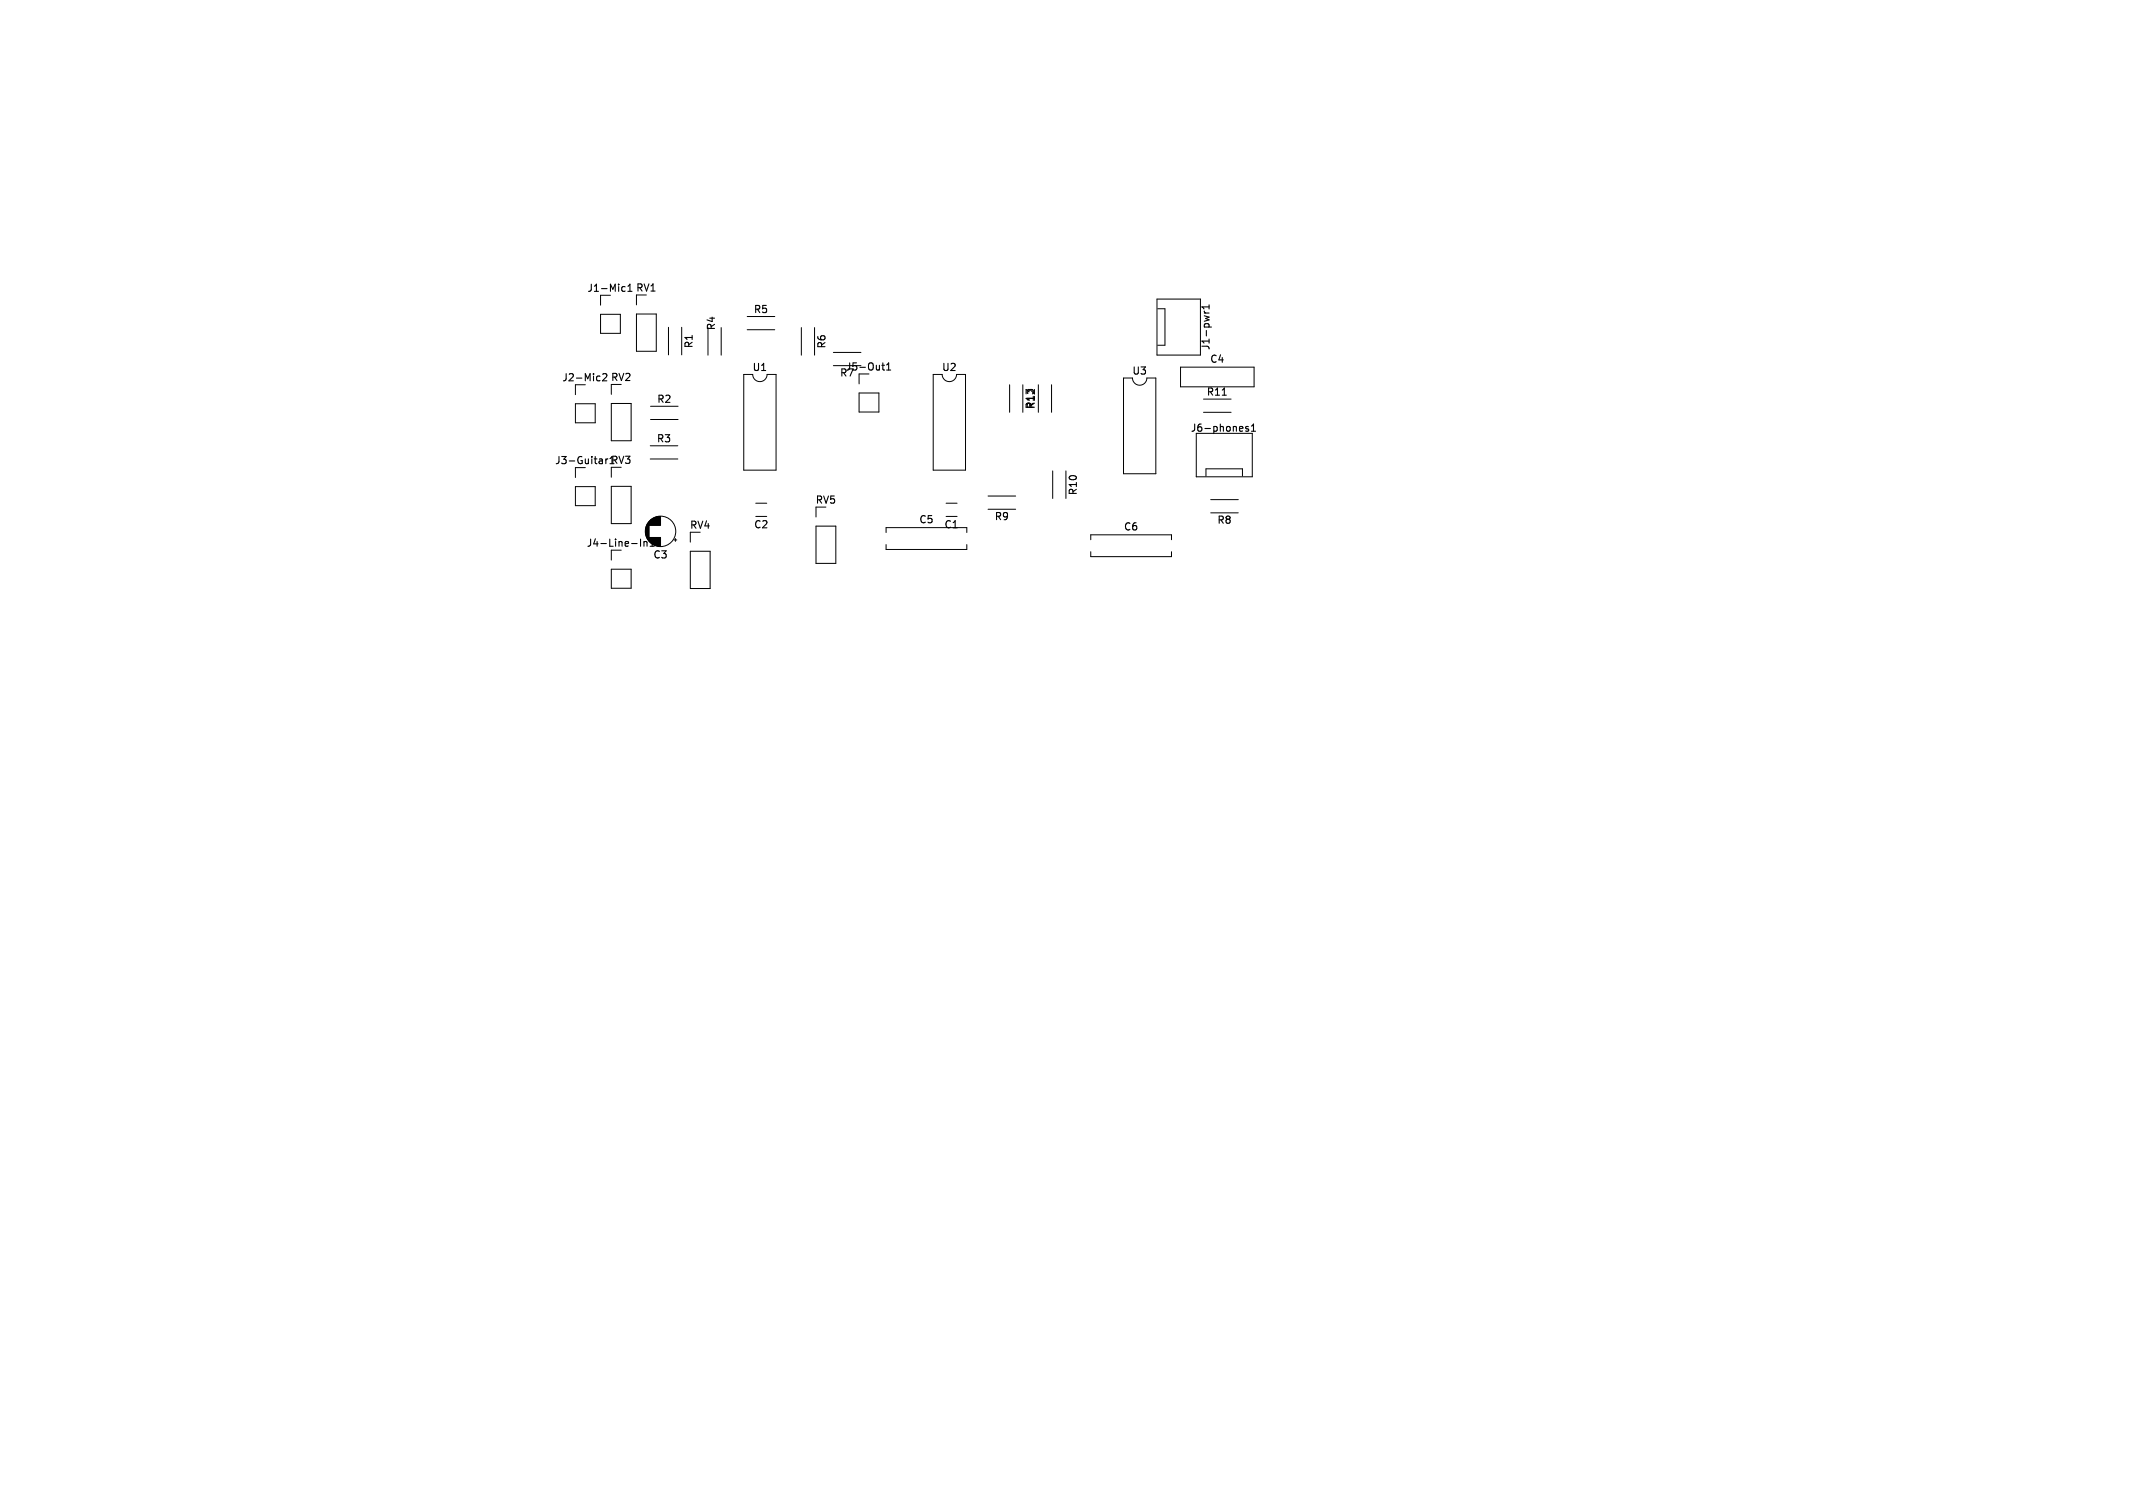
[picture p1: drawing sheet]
<svg xmlns="http://www.w3.org/2000/svg" width="297mm" height="210mm" viewBox="0 0 297 210" stroke-linecap="round" stroke-linejoin="round" font-family="sans-serif">
<defs><g id="words">
<g font-size="1.4">
<text x="81.7" y="40.8">J1-Mic1</text>
<text x="88.5" y="40.8">RV1</text>
<text x="99.8" y="46.1" transform="rotate(-90 99.8 46.1)">R4</text>
<text x="104.9" y="43.8">R5</text>
<text x="78.2" y="53.3">J2-Mic2</text>
<text x="85" y="53.3">RV2</text>
<text x="96.6" y="48.6" transform="rotate(-90 96.6 48.6)">R1</text>
<text x="104.7" y="51.9">U1</text>
<text x="115.1" y="48.6" transform="rotate(-90 115.1 48.6)">R6</text>
<text x="116.9" y="52.6">R7</text>
<text x="117.7" y="51.8">J5-Out1</text>
<text x="131.1" y="51.9">U2</text>
<text x="157.6" y="52.4">U3</text>
<text x="168.4" y="50.7">C4</text>
<text x="168.6" y="48.9" transform="rotate(-90 168.6 48.9)">J1-pwr1</text>
<text x="91.4" y="56.3">R2</text>
<text x="144.3" y="57.1" transform="rotate(-90 144.3 57.1)">R12</text>
<text x="167.9" y="55.3">R11</text>
<text x="77.2" y="64.8">J3-Guitar1</text>
<text x="85" y="64.8">RV3</text>
<text x="91.4" y="61.8">R3</text>
<text x="165.7" y="60.3">J6-phones1</text>
<text x="113.5" y="70.3">RV5</text>
<text x="150.1" y="69.1" transform="rotate(-90 150.1 69.1)">R10</text>
<text x="81.6" y="76.3">J4-Line-In1</text>
<text x="90.9" y="78">C3</text>
<text x="96" y="73.8">RV4</text>
<text x="104.9" y="73.8">C2</text>
<text x="127.9" y="73.1">C5</text>
<text x="131.4" y="73.8">C1</text>
<text x="138.4" y="72.6">R9</text>
<text x="156.4" y="74.1">C6</text>
<text x="169.4" y="73.1">R8</text>
</g>
</g></defs>
<g fill="none" stroke="#000" stroke-width=".15">
<path d="M86.8 39.9l.2 .1M87.4 39.9l.3-.3v1M83.5 52.4h.1M83.5 53h.1M83.9 52.1l.4-.1 .2 .3-.6 .7h.6M87 40.5l-.2 .1M87.4 40.6h.6M122.8 50.9h.4M122.9 50.5v.9l.3 .1M123.5 51.5h.5M123.5 50.8l.2-.3v1M167.7 43.6h.7"/>
<path d="M167.7 43.3l.2 .3M168.4 42.5v.5M168.4 42.7h-1l.2 .3M170.2 55h.6M173.8 59.4h-.2l-.2 .1 .1 .2 .3 .1v.2h-.4M174.3 59.3l.2-.2v1M84.4 63.9v.7M84.6 63.9l-.2 .2M89.2 75.1v1M89.7 75.4v.7M89.7 75.5l.1-.1 .2 .1 .1 .6M90.5 76.1h.6"/>
<path d="M90.5 75.4l.3-.3v1M174.3 60.1h.5"/>
</g>
<g fill="none" stroke="#000" stroke-width=".14">
<path d="M80.1 53.6v1.4M80.1 56.2h2.8v2.7h-2.8zM83.6 41.1v1.4M83.6 43.8h2.8v2.6h-2.8zM85.1 53.5v1.4M85.1 56.2h2.8v5.2h-2.8zM88.6 43.7h2.8v5.2h-2.8zM88.6 41.1v1.4M90.6 56.6h3.8M90.6 58.4h3.8M93.1 45.6v3.8M94.9 45.6v3.8"/>
<path d="M98.6 45.6v3.9M100.4 45.6v3.9M103.6 52.1h1.2a1 1 0 0 0 1 1 1 1 0 0 0 1-1h1.3v13.4h-4.5zM104 44.1h3.9M104 45.9h3.9M111.6 45.6v3.9M113.4 45.6v3.9M116 49.1h3.9M116 50.9h3.9M119.6 52.1v1.4M119.6 54.7h2.8v2.7h-2.8zM129.9 52.1h1.3a1 1 0 0 0 1 1 1 1 0 0 0 1-1h1.2v13.4h-4.5z"/>
<path d="M140.6 53.6v3.8M142.4 53.6v3.8M144.6 53.6v3.8M146.4 53.6v3.8M156.4 52.6h1.3a1 1 0 0 0 1 1 1 1 0 0 0 1-1h1.2v13.4h-4.5zM161.1 41.7h6v7.8h-6zM161.2 43h1v5.1h-1M164.4 51.1h10.2v2.8h-10.2zM167.6 55.6h3.8M167.6 57.4h3.8M80.1 65.1v1.4M80.1 67.8h2.8v2.6h-2.8z"/>
<path d="M85.1 65.1v1.4M85.1 67.7h2.8v5.2h-2.8zM85.1 76.6v1.4M85.1 79.3h2.8v2.6h-2.8zM89.9 73.6v.8M89.9 73.5v1M90 73.3v1.4M90 73.2v1.6M90.1 73.1v1.8M90.1 73v2M90.2 72.9v2.2M90.3 72.8v2.4"/>
<path d="M90.3 72.7v2.6M90.4 72.6v2.8M90.4 72.6v.6M90.4 74.8v.6M90.5 72.6v.6M90.5 74.8v.6M90.5 72.5v.7M90.5 74.8v.7M90.5 62.1h3.9M90.5 63.9h3.9M90.6 72.4v.8M90.6 74.8v.8"/>
<path d="M90.7 72.4v.8M90.7 74.8v.8M90.7 74.8v.9M90.7 72.3v.9M90.8 72.3v.9M90.8 74.8v.9M90.9 72.2v1M90.9 74.8v1M91 72.2v1M91 74.8v1M91 74.8v1.1M91.1 72.1v1.1"/>
<path d="M91.1 74.8v1.1M91.2 72.1v1.1M91.2 74.8v1.1M91.3 72v1.2M91.3 74.8v1.2M91.4 72v1.2M91.4 74.8v1.2M91.5 72v1.2M91.5 74.8v1.2M91.6 72v1.2M91.6 74.8v1.2M91.7 71.9v1.3"/>
<path d="M91.7 74.8v1.3M91.8 71.9v1.3M91.8 74.8v1.3M91.9 71.9v1.3M91.9 74.8v1.3M92 71.9v1.3M92 74.8v1.3M93.8 75.2h.4M94 75v.4M96.1 74.1v1.4M96.1 76.8h2.8v5.2h-2.8zM105.2 70.1h1.6"/>
<path d="M105.2 71.9h1.6M113.6 70.6v1.4M113.6 73.3h2.8v5.2h-2.8zM123.4 74.2v-.7h11.2v.7M123.4 75.8v.7h11.2v-.7M131.7 70.1h1.6M131.7 71.9h1.6M137.6 69.1h3.8M137.6 70.9h3.8M146.6 65.6v3.8M148.4 65.6v3.8M151.9 75.2v-.7h11.2v.7"/>
<path d="M151.9 76.8v.7h11.2v-.7M166.6 60.4h7.8v6h-7.8zM167.9 66.3v-1h5.1v1M168.6 69.6h3.8M168.6 71.4h3.8"/>
<circle cx="92" cy="74" r="2.12"/>
</g>
<use href="#words"/>
</svg>
